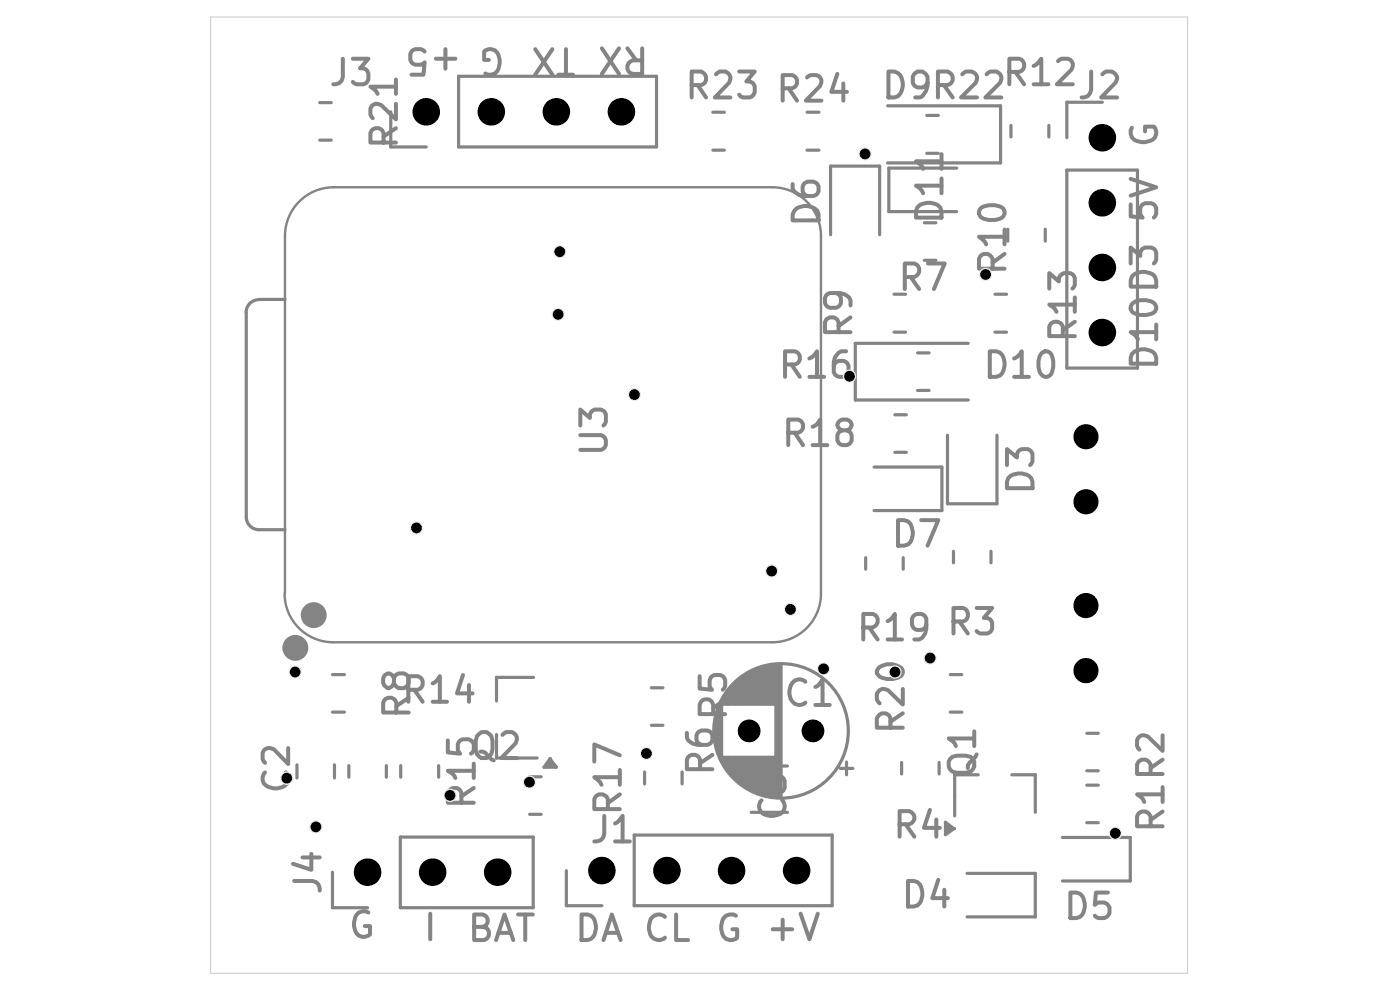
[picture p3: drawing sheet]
<svg xmlns="http://www.w3.org/2000/svg" width="297mm" height="210mm" viewBox="0 0 297 210" stroke-linecap="round" stroke-linejoin="round" font-family="sans-serif">
<path d="M44.7 3.6h207.2v202.9h-207.2z" fill="none" stroke="#d0d2cd" stroke-width=".25"/>
<g fill="none" stroke="#848484" stroke-width=".85">
<path d="M72.7 12.5v3.9a1.72 1.72 0 0 1-2 1.5M74.9 12.5h3.3l-1.8 2a1.41 1.41 0 0 1 1.8 1.1v1.3l-.6 .7-.5 .3h-1.5l-.7-.5M84 18.4h-5.4l1.2 1 .3 .5M84 16.9v3M90.1 10.9l-.8-.5h-1.2l-.8 .5-.3 .5v1.3l.6 .8 .5 .2h1.2l.8-.5-.3 2.6h-2.5M92.5 12.5h4.1M94.5 10.4v4.2M103.7 12.7h-1v-1.8a1.85 1.85 0 0 1 3.1 .8 3.6 3.6 0 0 1-.8 3.9l-.8 .2h-.7l-.5-.2M113.5 10.4l3.7 5.4M117.2 10.4l-3.7 5.4M118.5 15.8h3.1M120.1 10.4v5.4"/>
<path d="M127.7 10.3l3.6 5.4M131.3 10.3l-3.6 5.4M133.1 10.3l1.9 2.5M136.2 10.3v5.4h-2a1.47 1.47 0 0 1-1.2-1.5 1.47 1.47 0 0 1 1.2-1.4h2M146.7 18h2.1a1.5 1.5 0 0 0 1-1.4 1.5 1.5 0 0 0-1-1.4h-2.1v5.5M148 18l1.8 2.7M151.9 15.8l.8-.6h1.2a1.58 1.58 0 0 1 .8 2.3l-3.1 3.2h3.3M156.8 15.2h3.3l-1.8 2.1a1.45 1.45 0 0 1 1.8 1v1.3l-.5 .8-.5 .3h-1.5l-.5-.3-.3-.3M166 18.7h2.1a1.45 1.45 0 0 0 1-1.4 1.45 1.45 0 0 0-1-1.4h-2.1v5.4M167.3 18.7l1.8 2.6M171.2 16.4l.8-.5h1.2a1.45 1.45 0 0 1 .8 2.3l-3.1 3.1h3.3M177.6 15.7l-1.2 3.8h3.3"/>
<path d="M178.9 17.7v3.6M188.5 15.2a2.55 2.55 0 0 1 3 3.1 2.41 2.41 0 0 1-3 2.4zM196.8 17.5a1.73 1.73 0 0 1-2.7 .8l-.5-.8v-1.2l.3-.5 .8-.6a1.87 1.87 0 0 1 2.1 1.1 3.9 3.9 0 0 1-1.6 4.4h-1.1M199 18h2a1.47 1.47 0 0 0 1.2-1.4 1.47 1.47 0 0 0-1.2-1.4h-2v5.5M200.2 18l1.9 2.7M204.1 15.8l.8-.6h1.3a1.54 1.54 0 0 1 .8 2.3l-3.1 3.2h3.4M209.3 15.8l.8-.6h1.3a1.58 1.58 0 0 1 .8 2.3l-3.2 3.2h3.4M214.1 15.3h2.1a1.45 1.45 0 0 0 1.1-1.4 1.45 1.45 0 0 0-1.1-1.4h-2.1v5.4M215.4 15.3l1.9 2.6M219.3 14l.5-.3 1.1-1.2v5.4M219.3 17.9h3.1M224.5 13l.7-.5h1.4a1.45 1.45 0 0 1 .7 2.2l-3.1 3.2h3.4"/>
<path d="M231.5 15.2v3.9a1.71 1.71 0 0 1-2 1.6M233.9 15.8l.7-.6h1.3a1.76 1.76 0 0 1 1.1 1.6l-.4 .7-3 3.2h3.4M81.4 30.2v-2a1.45 1.45 0 0 0-1.4-1.1 1.45 1.45 0 0 0-1.4 1.1v2h5.4M84 22v3.3l-3.1-3a1.45 1.45 0 0 0-2.3 .7v1.3l.5 .8M84 27.2l-2.6 1.8M168.2 39a2.24 2.24 0 0 0 2.3 2.6h2.1l.8-.5 .3-.5v-1l-.6-.8-.5-.3h-1.3l-.8 .5-.2 .6v1l.2 .5 .8 .5M199.7 39.4h-5.4l.8 .5 .7 1.1M199.7 34.2h-5.4l1.3 1 .2 .6M199.7 32.7v3.1M199.7 37.9v3.1M239.9 37.9l5.4 1.8-5.4 1.8M240.1 27.1a1.91 1.91 0 0 0 1 2.8 3.6 3.6 0 0 0 3.9-.8 1.87 1.87 0 0 0-.2-2.2h-1.9v1"/>
<path d="M168.5 44.7a3.4 3.4 0 0 1 4.9 0l.3 .8v1.2h-5.5v-1.2zM191.9 58.8h2.1a1.51 1.51 0 0 0 1-1.5 1.51 1.51 0 0 0-1-1.4h-2.1v5.4M193.2 58.8l1.8 2.5M194.6 44a3.4 3.4 0 0 1 4.9 0l.2 .8v1.4h-5.4v-1.4zM196.9 55.9h3.5l-2.3 5.4M207.9 44.3a4.1 4.1 0 0 1 5 0 1.35 1.35 0 0 1-.8 2.1 4.3 4.3 0 0 1-4.2-.5l-.2-.6v-.5zM210.6 57v-2.1a1.51 1.51 0 0 0-1.5-1.1 1.51 1.51 0 0 0-1.4 1.1v2.1h5.4M213.1 50.2h-5.4l1.3 1.1 .2 .5M213.1 53.9l-2.5 1.8M213.1 48.7v3.1M239.9 43.4v2.5l2.5 .3-.5-.8v-1.3l.3-.5 .7-.5h1.4l.5 .3 .5 .7v1.3l-.5 .8M239.9 55.9v-3.4l2 1.8a1.45 1.45 0 0 1 1-1.8h1.4l.7 .5 .3 .5v1.6l-.5 .8"/>
<path d="M240.1 58.7a3.4 3.4 0 0 1 4.9 0l.3 .8v1.3h-5.4v-1.3zM166.5 77.3h2.2a1.45 1.45 0 0 0 1-1.4 1.45 1.45 0 0 0-1-1.4h-2.2v5.4M167.9 77.3l1.8 2.6M171.7 76l1.1-.7 .5-.8v5.4M171.7 79.9h3.1M177.4 62.2l.5 .2 .5 .8v1.1l-.5 .7-.5 .3h-1.4l-.7-.5-.3-.5v-1.1l.5-.8a4.4 4.4 0 0 1 4.7 .8l.2 .5v1.1M177.9 70.5v-2.2a1.5 1.5 0 0 0-1.4-1 1.5 1.5 0 0 0-1.5 1v2.2h5.4M179.5 74.5a2.21 2.21 0 0 0-2.6 2.3v2.1l.2 .5a1.8 1.8 0 0 0 2.7 0l.2-.5v-1.3l-.2-.5a1.74 1.74 0 0 0-2.7 0l-.2 .5M180.4 67.3l-2.5 1.9M210 74.5h1.3a2.43 2.43 0 0 1 1.8 3.1 2.36 2.36 0 0 1-3.1 2.3zM215.1 76l1.1-.7 .6-.8v5.4M215.1 79.9h3.2"/>
<path d="M220.9 75a1.27 1.27 0 0 1 1.3-.5 1.27 1.27 0 0 1 1 1 4.4 4.4 0 0 1-.5 4.2 1.35 1.35 0 0 1-2.1-.8 4.3 4.3 0 0 1 .3-3.9zM222.6 61.2v-3.3l2 1.8a1.58 1.58 0 0 1 1.1-1.8h1.3l.8 .5 .2 .5v1.6l-.5 .7M225.5 71.3v-2a1.51 1.51 0 0 0-1.5-1.1 1.51 1.51 0 0 0-1.4 1.1v2h5.4M228 64.6h-5.4l.8 .5 .7 1M228 68.3l-2.5 1.7M228 63.1v3M240.1 75.1a3.4 3.4 0 0 1 4.9 0l.3 .8v1.2h-5.4v-1.2zM240.1 64.5a3.8 3.8 0 0 1 4.9 0 1.27 1.27 0 0 1-.7 2.1 4.3 4.3 0 0 1-4.2-.5l-.2-.6v-.5zM245.3 70.5h-5.4l.7 .5 .8 1M245.3 68.8v3.2M123.1 92.3h4.4l.8 .5 .2 .5v1.1l-.2 .5-.8 .5h-4.4M123.1 90.3v-3.4l2 1.8a1.45 1.45 0 0 1 1.1-1.8h1.3l.8 .5 .2 .5v1.6l-.5 .8"/>
<path d="M167.2 91.8h2.1a1.45 1.45 0 0 0 1.1-1.4 1.45 1.45 0 0 0-1.1-1.4h-2.1v5.4M168.6 91.8l1.8 2.6M172.4 90.5l.6-.2 1-1.3v5.4M172.4 94.4h3.1M178.7 91.3a1.15 1.15 0 0 1-1.1-1.2 1.15 1.15 0 0 1 1.1-1.1h1a1.15 1.15 0 0 1 1 1.1 1.15 1.15 0 0 1-1 1.2h-1l-.6 .2a1.8 1.8 0 0 0 0 2.7l.6 .2h1l.5-.2a1.74 1.74 0 0 0 0-2.7l-.5-.2M213.6 98.6v-3.3l2.1 1.7a1.45 1.45 0 0 1 1.1-1.7h1.2l.8 .5 .2 .5v1.6l-.5 .7M190.5 110.3h1.3a2.21 2.21 0 0 1 1.8 2.4 2.49 2.49 0 0 1-3.1 3.1zM195.4 110.3h3.7l-2.3 5.5M213.9 101.4a3.4 3.4 0 0 1 4.9 0l.2 .8v1.4h-5.4v-1.4zM183.1 133.1h2.1a1.51 1.51 0 0 0 1-1.4 1.51 1.51 0 0 0-1-1.5h-2.1v5.4M184.4 133.1l1.8 2.5M188.3 131.8l.5-.3 1-1.3v5.4"/>
<path d="M188.3 135.6h3.1M196.5 132.5l-.2 .6-.8 .5h-1l-.5-.2-.5-.9v-1.3l.5-.7 .5-.3h1l.8 .5a4.4 4.4 0 0 1-.8 4.7l-.5 .2h-1M202.3 131.8h2a1.5 1.5 0 0 0 1.1-1.4 1.5 1.5 0 0 0-1.1-1.4h-2v5.4M203.5 131.8l1.8 2.6M207.2 129h3.3l-1.8 2.1a1.45 1.45 0 0 1 1.8 1v1.3l-.5 .7-.5 .3h-1.6l-.7-.5M186.4 141.7a3.8 3.8 0 0 1 4.9 0 1.25 1.25 0 0 1-.9 2.1 4.2 4.2 0 0 1-4-.5l-.4-.5v-.5zM188.9 154.4v-2.1a1.5 1.5 0 0 0-1.4-1 1.5 1.5 0 0 0-1.5 1v2.1h5.5M191.5 146.1v3.3l-3.1-3a1.54 1.54 0 0 0-2.4 .8v1.2l.6 .8M191.5 151.3l-2.6 1.8M206.7 156.6h-5.4l1.2 1.1 .3 .6M206.7 155.1v3.2M190.8 174.8h2.1a1.42 1.42 0 0 0 1.1-1.3 1.42 1.42 0 0 0-1.1-1.4h-2.1v5.4"/>
<path d="M192.1 174.8l1.9 2.7M197.3 171.8l-1.3 3.8h3.4M198.6 173.8v3.7M201.5 161l.5-.5 1-.2h1.8l1.1 .2a1.87 1.87 0 0 1 0 3.2l-1.1 .2h-1.8a1.82 1.82 0 0 1-1.6-.9 1.82 1.82 0 0 1 .1-2zM207.2 160l-.3 .5-1.6 1.8v.6M192.6 186.9h1.3a2.24 2.24 0 0 1 1.8 2.3 2.47 2.47 0 0 1-3.1 3.1zM199.1 186.6l-1.3 3.9h3.3M200.3 188.7v3.6"/>
</g>
<g fill="none" stroke="#848484" stroke-width=".68">
<path d="M97.3 16.2h42v15h-42zM67.8 21.8h2.5M67.8 29.7h2.5M82.9 23.7v7.5h7.5M151.2 31.8h2.5M151.2 23.8h2.5M171.2 31.8h2.5M171.2 23.8h2.5M188.3 22.4h24v12.2h-24M196.6 24.5h2.5M196.6 32.5h2.5M203 35.7h-14.4v9.2h14.4"/>
<path d="M214.5 26.6v2.5M222.5 26.6v2.5M226.3 36.1h15v42h-15zM233.9 21.7h-7.6v7.5M176.2 49.8v-14.6h10.4v14.6M196.1 47.3h2.4M196.1 55.2h2.4M213.8 48.6v2.6M221.7 48.6v2.6M52.2 66.3v43.4a2.71 2.71 0 0 0 2.8 2.7h5.5M60.5 63.5l-5.5 .1a2.75 2.75 0 0 0-2.8 2.7M189.7 62.4h2.4"/>
<path d="M189.7 70.5h2.4M194.7 74.9h2.4M205.4 72.8h-24v12h24M211.1 62.4h2.4M211.1 70.5h2.4M185.4 99.1h14.4v9.2h-14.4M189.8 88h2.5M189.8 95.9h2.5M194.7 82.8h2.4M201 92.3v14.6h10.5v-14.6M183.6 118.3v2.4M191.6 118.3v2.4"/>
<path d="M202.3 116.9v2.5M210.2 116.9v2.5M201.6 151.1h2.5M201.6 143.1h2.5M191.3 161.7v2.5M199.2 161.7v2.5M200.6 174.4l1.8 1.4-1.8 1.3zM207.5 164.4h-5v8.7M214.6 164.4h5v7.9M230.6 163.5h2.4"/>
</g>
<path d="M60.5 125.9v-75.8a10.3 10.3 0 0 1 10.3-10.4h93a10.3 10.3 0 0 1 10.4 10.4v75.8" fill="none" stroke="#848484" stroke-width=".51"/>
<g fill="#848484">
<path d="M200.6 174.4l1.8 1.4-1.8 1.3z"/>
<circle cx="202.4" cy="175.8" r=".34"/>
</g>
<g fill="none" stroke="#848484" stroke-width=".68">
<path d="M151.6 153.4v3.2M151.8 152.2v5.6M152.1 151.3v7.4M152.2 150.6v8.8M152.5 150v9.9M152.7 149.5v11M152.9 149v12M153.1 148.6v12.8M153.3 148.2v1.2M153.5 147.8v1.6M153.8 147.5v1.9M154 147.2v2.2"/>
<path d="M154.2 146.8v2.6M154.4 146.6v2.8M154.6 146.3v3.1M154.9 146.1v3.3M155 145.8v3.6M155.3 145.6v3.8M155.5 145.3v4.1M155.7 145v4.4M156 144.9v4.5M156.1 144.7v4.7M156.4 144.5v4.9M156.6 144.3v5.1"/>
<path d="M156.8 144.1v5.3M157.1 143.9v5.5M157.2 143.8v5.6M157.5 143.6v5.8M157.7 143.4v6M157.9 143.4v6M158.1 143.2v6.2M158.3 143v6.4M158.5 142.9v6.5M158.8 142.8v6.6M159 142.7v6.7M159.2 142.6v6.8"/>
<path d="M159.4 142.4v7M159.6 142.3v7.1M159.9 142.3v7.1M160 142.2v7.2M160.3 142.1v7.3M160.5 142v7.4M160.7 141.9v7.5M161 141.8v7.6M161.1 141.7v7.7M161.4 141.7v7.7M161.5 141.6v7.8M161.8 141.6v7.8"/>
<path d="M162.1 141.5v7.9M162.2 141.4v8M162.5 141.4v8M162.6 141.3v8.1M162.9 141.2v8.2M163.1 141.2v8.2M163.3 141.2v8.2M163.5 141.2v8.2M163.8 141.2v8.2M164 141.1v8.3M164.2 141.1v8.3M164.4 141.1v8.3"/>
<path d="M164.6 141.1v27.8M164.9 141v28M165 141v28M165.3 141v28M165.5 141v28M165.7 141v28M230.6 155.5h2.4M63 162.2v2.8M71 162.2v2.8M74 162.4v2.5M82 162.4v2.5M84.9 177.6h28.2v14.9h-28.2z"/>
<path d="M85 162.4v2.5M93.1 162.4v2.5M112.4 164.8h2.4M112.4 172.7h2.4M134.5 177.1h42v15h-42zM136.7 163.8v2.5M144.7 163.8v2.5M153.3 160.6v1.2M153.5 160.6v1.5M153.8 160.6v1.9M154 160.6v2.2M154.2 160.6v2.6"/>
<path d="M154.4 160.6v2.8M154.6 160.6v3.1M154.9 160.6v3.3M155 160.6v3.6M155.3 160.6v3.8M155.5 160.6v4.1M155.7 160.6v4.3M156 160.6v4.5M156.1 160.6v4.7M156.4 160.6v4.9M156.6 160.6v5.1M156.8 160.6v5.3"/>
<path d="M157.1 160.6v5.4M157.2 160.6v5.6M157.5 160.6v5.8M157.7 160.6v6M157.9 160.6v6M158.1 160.6v6.2M158.3 160.6v6.4M158.5 160.6v6.5M158.8 160.6v6.6M159 160.6v6.7M159.2 160.6v6.8M159.3 162.5h7.8"/>
<path d="M159.3 172.3h7.8M159.4 160.6v7M159.6 160.6v7.1M159.9 160.6v7.1M160 160.6v7.2M160.3 160.6v7.3M160.5 160.6v7.4M160.7 160.6v7.5M161 160.6v7.6M161.1 160.6v7.6M161.4 160.6v7.7M161.5 160.6v7.8"/>
<path d="M161.8 160.6v7.8M162.1 160.6v7.9M162.2 160.6v8M162.5 160.6v8M162.6 160.6v8.1M162.9 160.6v8.2M163.1 160.6v8.2M163.3 160.6v8.2M163.5 160.6v8.2M163.8 160.6v8.2M164 160.6v8.3M164.2 160.6v8.3"/>
<path d="M164.4 160.6v8.3M178.2 163h2.7M179.6 161.6v2.8M225.4 177.6h14.4v9.3h-14.4M230.6 166.6h2.4M230.6 174.5h2.4M70.5 185v7.5h7.5M120.1 184.7v7.4h7.6M205.2 185.3h14.4v9.2h-14.4"/>
<circle cx="165.7" cy="155" r="14.3"/>
</g>
<g fill="none" stroke="#848484" stroke-width=".85">
<path d="M61.1 158.7v3.4l-3-3.2a1.54 1.54 0 0 0-2.4 .8v1.3l.5 .8M145.7 155.5a2.11 2.11 0 0 0 2.3 2.5h2.1l.8-.5 .2-.5v-1l-.5-.8-.5-.2h-1.3l-.8 .5-.3 .5v1l.6 .7 .5 .3M170.9 144.6a1.9 1.9 0 0 0-3.2 .9 2.78 2.78 0 0 0 1.6 4l1.3-.2 .3-.3M173 145.7l.5-.2 1-1.4v5.4M173 149.5h3M246.6 156v3.3l-3.1-3.1a1.45 1.45 0 0 0-2.3 .8v1.3l.5 .7M56.2 163.8a1.89 1.89 0 0 0 .9 3.2 3.4 3.4 0 0 0 3.8-.8 1.97 1.97 0 0 0-.3-2.4M128.2 173.1v3.9a1.74 1.74 0 0 1-2.1 1.5M129 171.6v-2.1a1.51 1.51 0 0 0-1.5-1 1.51 1.51 0 0 0-1.4 1v2.1h5.4M130.5 174.7l.5-.3 1.1-1.3v5.4M130.5 178.5h3.1M131.5 164.9h-5.4l1.2 1.1 .3 .5"/>
<path d="M131.5 160.2l-5.4-2.3v3.7M131.5 168.5l-2.5 1.9M131.5 163.3v3.2M148.5 163.2v-2.1a1.45 1.45 0 0 0-1.4-1 1.45 1.45 0 0 0-1.4 1v2.1h5.4M151.1 160.1l-2.6 1.8M161 167.9v-3.3l2.1 1.8a1.45 1.45 0 0 1 1-1.8h1.3l.8 .5 .3 .5v1.5l-.5 .8M161.5 169.8a1.85 1.85 0 0 0 .8 3 3.6 3.6 0 0 0 3.9-.7 1.87 1.87 0 0 0-.2-2.3M244.1 164.2v-2.1a1.51 1.51 0 0 0-1.4-1 1.51 1.51 0 0 0-1.5 1v2.1h5.4M244.1 175.3v-2.1a1.51 1.51 0 0 0-1.4-1.1 1.51 1.51 0 0 0-1.5 1.1v2.1h5.4M246.6 168.5h-5.4l1.3 1 .2 .6M246.6 161.1l-2.5 1.8M246.6 172.1l-2.5 1.8"/>
<path d="M246.6 167v3.1M62.4 186.9h3.9a1.72 1.72 0 0 1 1.5 2M64.2 181.9h3.6M66 181.1v3.4l-3.8-1.3M78.2 193.6a1.91 1.91 0 0 0-2.8 1 3.5 3.5 0 0 0 .7 3.9 2.02 2.02 0 0 0 2.4-.3v-1.8h-1.1M91.3 193.8v5.4M100.6 196.6h1.9a1.35 1.35 0 0 0 1-1.3 1.35 1.35 0 0 0-1-1.3h-1.9v5.4h2.1a1.42 1.42 0 0 0 1.1-1.5 1.42 1.42 0 0 0-1.3-1.3M105.2 199.4l1.8-5.4 1.9 5.4M105.8 197.9h2.6M109.9 194h3.1M111.4 194v5.4M123.4 194h1.2a2.24 2.24 0 0 1 1.8 2.4 2.47 2.47 0 0 1-3 3z"/>
<path d="M128 199.4l1.8-5.4 1.9 5.4M128.5 197.9h2.6M141.1 194.5a1.93 1.93 0 0 0-3.2 .8 3.4 3.4 0 0 0 .9 3.8 1.87 1.87 0 0 0 2.3-.2M143.4 194v5.4h2.6M156.1 194.2a1.98 1.98 0 0 0-2.8 1.1 3.5 3.5 0 0 0 .7 3.8 1.97 1.97 0 0 0 2.4-.2v-1.8h-1M163.9 197.1h4.2M166 195.1v4.1M169.8 193.8l1.9 5.4 1.8-5.4M227.1 189.3h1.3a2.24 2.24 0 0 1 1.7 2.4 2.47 2.47 0 0 1-3 3zM235 189.3h-2.5l-.3 2.7 .8-.6h1.3l.5 .3 .6 .8v1.2l-.6 .8-.5 .2h-1.3l-.8-.5"/>
</g>
<path d="M60.4 125.9a10.3 10.3 0 0 0 10.3 10.3M174.2 125.9a10.3 10.3 0 0 1-10.4 10.3" fill="none" stroke="#848484" stroke-width=".51"/>
<circle cx="62.7" cy="137.4" r="1.4" fill="#848484"/>
<circle cx="62.7" cy="137.4" r="1.4" fill="none" stroke="#848484" stroke-width="2.7"/>
<circle cx="66.6" cy="130.5" r="1.4" fill="#848484"/>
<circle cx="66.6" cy="130.5" r="1.4" fill="none" stroke="#848484" stroke-width="2.7"/>
<g fill="none" stroke="#848484" stroke-width=".85">
<path d="M83.6 143.9l.2-.5 .8-.6h1.1l.7 .6 .3 .5a1.73 1.73 0 0 1-1 2.1h-1.1a1.73 1.73 0 0 1-1-2.1 1.15 1.15 0 0 0-1.2-1.1 1.15 1.15 0 0 0-1.1 1.1 1.73 1.73 0 0 0 1 2.1 1.57 1.57 0 0 0 1.3-1.1M84.1 151.1v-2.1a1.45 1.45 0 0 0-1.4-1 1.45 1.45 0 0 0-1.4 1v2.1h5.4M86.6 146.3h2.1a1.5 1.5 0 0 0 1-1.4 1.5 1.5 0 0 0-1-1.5h-2.1v5.5M86.7 148l-2.6 1.8M87.9 146.3l1.8 2.6M91.8 145l1-.8 .5-.8v5.5M91.8 148.9h3M95 157.1v2.5l2.6 .3-.5-.8v-1.3l.3-.5 .7-.5h1.3l.5 .3 .4 .2 .2 .5v1.3l-.2 .5-.4 .3M98.2 143.2l-1.3 3.9h3.4M99.5 145.3v3.6M101.2 156.1l1-.8a1.9 1.9 0 0 1 2.3 1.9v1.7a1.8 1.8 0 0 1-2.3 1.9l-.5-.3-.5-.6-.3-1v-1.7zM101.9 159.4h.6l.5 .3 1.2 1.3 .5 .3"/>
<path d="M106.6 155.9l.8-.6h1.2a1.58 1.58 0 0 1 .8 2.4l-3.1 3.1h3.3M97.9 170.3v-2.1a1.5 1.5 0 0 0-1.5-1.1 1.5 1.5 0 0 0-1.4 1.1v2.1h5.5M100.5 163.5h-5.5l.8 .5 .8 1M100.5 167.1l-2.6 1.8M100.5 162v3"/>
</g>
<path d="M70.5 143.1h2.6M70.5 151.1h2.6M105.3 143.7v5M105.3 155.8v5h8.7M116.7 161l1.3 1.7h-2.6z" fill="none" stroke="#848484" stroke-width=".68"/>
<g fill="#848484">
<path d="M116.7 161l1.3 1.7h-2.6z"/>
<circle cx="116.7" cy="161" r=".34"/>
</g>
<path d="M70.8 136.2h93" fill="none" stroke="#848484" stroke-width=".51"/>
<path d="M105.3 143.7h7.9M138.2 145.9h2.4M138.2 153.9h2.4" fill="none" stroke="#848484" stroke-width=".68"/>
<path d="M148.4 143.4v2.7l2.7 .2-.6-.7v-1.3l.3-.6 .8-.5h1.2l.5 .2 .5 .9v1.3l-.5 .7M151.3 151.5v-2.1a1.47 1.47 0 0 0-1.4-1.1 1.47 1.47 0 0 0-1.5 1.1v2.1h5.4M153.8 148.3l-2.5 1.9" fill="none" stroke="#848484" stroke-width=".85"/>
<g fill="#000">
<circle cx="90.4" cy="23.7" r="2.92"/>
<circle cx="90.4" cy="23.7" r="2.75"/>
<circle cx="104.2" cy="23.7" r="2.92"/>
<circle cx="104.2" cy="23.7" r="2.75"/>
<circle cx="118" cy="23.7" r="2.92"/>
<circle cx="118" cy="23.7" r="2.75"/>
<circle cx="131.8" cy="23.7" r="2.92"/>
<circle cx="131.8" cy="23.7" r="2.75"/>
<circle cx="233.9" cy="29.2" r="2.92"/>
<circle cx="233.9" cy="29.2" r="2.75"/>
<circle cx="233.9" cy="56.7" r="2.92"/>
<circle cx="233.9" cy="43" r="2.92"/>
<circle cx="233.9" cy="43" r="2.75"/>
<circle cx="233.9" cy="56.7" r="2.75"/>
<circle cx="233.9" cy="70.5" r="2.92"/>
<circle cx="233.9" cy="70.5" r="2.75"/>
<circle cx="230.4" cy="92.6" r="2.67"/>
<circle cx="230.4" cy="92.6" r="2.5"/>
<circle cx="230.4" cy="106.4" r="2.67"/>
<circle cx="230.4" cy="106.4" r="2.5"/>
<circle cx="230.4" cy="128.5" r="2.67"/>
<circle cx="230.4" cy="128.5" r="2.5"/>
<circle cx="158.9" cy="155" r="2.24"/>
<circle cx="158.9" cy="155" r="2.41"/>
<circle cx="172.5" cy="155" r="2.24"/>
<circle cx="172.5" cy="155" r="2.41"/>
<circle cx="230.4" cy="142.3" r="2.67"/>
<circle cx="230.4" cy="142.3" r="2.5"/>
<circle cx="78" cy="185" r="2.92"/>
<circle cx="78" cy="185" r="2.75"/>
<circle cx="91.8" cy="185" r="2.92"/>
<circle cx="91.8" cy="185" r="2.75"/>
<circle cx="105.6" cy="185" r="2.92"/>
<circle cx="105.6" cy="185" r="2.75"/>
<circle cx="127.7" cy="184.7" r="2.92"/>
<circle cx="127.7" cy="184.7" r="2.75"/>
<circle cx="141.5" cy="184.7" r="2.92"/>
<circle cx="141.5" cy="184.7" r="2.75"/>
<circle cx="155.2" cy="184.7" r="2.92"/>
<circle cx="155.2" cy="184.7" r="2.75"/>
<circle cx="169" cy="184.7" r="2.92"/>
<circle cx="169" cy="184.7" r="2.75"/>
</g>
<circle cx="209.1" cy="58.2" r="1.31" fill="#ececec"/>
<circle cx="209.1" cy="58.2" r="1.31" fill="none" stroke="#ececec" stroke-width=".21"/>
<circle cx="134.6" cy="83.7" r="1.31" fill="#ececec"/>
<circle cx="134.6" cy="83.7" r="1.31" fill="none" stroke="#ececec" stroke-width=".21"/>
<circle cx="118.4" cy="66.7" r="1.31" fill="#ececec"/>
<circle cx="118.4" cy="66.7" r="1.31" fill="none" stroke="#ececec" stroke-width=".21"/>
<circle cx="183.5" cy="32.7" r="1.31" fill="#ececec"/>
<circle cx="183.5" cy="32.7" r="1.31" fill="none" stroke="#ececec" stroke-width=".21"/>
<circle cx="118.7" cy="53.4" r="1.31" fill="#ececec"/>
<circle cx="118.7" cy="53.4" r="1.31" fill="none" stroke="#ececec" stroke-width=".21"/>
<circle cx="180.2" cy="79.8" r="1.31" fill="#ececec"/>
<circle cx="180.2" cy="79.8" r="1.31" fill="none" stroke="#ececec" stroke-width=".21"/>
<circle cx="62.6" cy="142.5" r="1.31" fill="#ececec"/>
<circle cx="62.6" cy="142.5" r="1.31" fill="none" stroke="#ececec" stroke-width=".21"/>
<circle cx="60.8" cy="165.1" r="1.31" fill="#ececec"/>
<circle cx="60.8" cy="165.1" r="1.31" fill="none" stroke="#ececec" stroke-width=".21"/>
<circle cx="112.3" cy="165.9" r="1.31" fill="#ececec"/>
<circle cx="112.3" cy="165.9" r="1.31" fill="none" stroke="#ececec" stroke-width=".21"/>
<circle cx="95.5" cy="168.7" r="1.31" fill="#ececec"/>
<circle cx="95.5" cy="168.7" r="1.31" fill="none" stroke="#ececec" stroke-width=".21"/>
<circle cx="88.4" cy="112" r="1.31" fill="#ececec"/>
<circle cx="88.4" cy="112" r="1.31" fill="none" stroke="#ececec" stroke-width=".21"/>
<circle cx="67" cy="175.4" r="1.31" fill="#ececec"/>
<circle cx="67" cy="175.4" r="1.31" fill="none" stroke="#ececec" stroke-width=".21"/>
<circle cx="137.1" cy="159.8" r="1.31" fill="#ececec"/>
<circle cx="137.1" cy="159.8" r="1.31" fill="none" stroke="#ececec" stroke-width=".21"/>
<circle cx="167.7" cy="129.3" r="1.31" fill="#ececec"/>
<circle cx="167.7" cy="129.3" r="1.31" fill="none" stroke="#ececec" stroke-width=".21"/>
<circle cx="189.9" cy="142.5" r="1.31" fill="#ececec"/>
<circle cx="189.9" cy="142.5" r="1.31" fill="none" stroke="#ececec" stroke-width=".21"/>
<circle cx="174.7" cy="141.9" r="1.31" fill="#ececec"/>
<circle cx="174.7" cy="141.9" r="1.31" fill="none" stroke="#ececec" stroke-width=".21"/>
<circle cx="197.3" cy="139.6" r="1.31" fill="#ececec"/>
<circle cx="197.3" cy="139.6" r="1.31" fill="none" stroke="#ececec" stroke-width=".21"/>
<circle cx="236.6" cy="176.8" r="1.31" fill="#ececec"/>
<circle cx="236.6" cy="176.8" r="1.31" fill="none" stroke="#ececec" stroke-width=".21"/>
<circle cx="163.7" cy="121.1" r="1.31" fill="#ececec"/>
<circle cx="163.7" cy="121.1" r="1.31" fill="none" stroke="#ececec" stroke-width=".21"/>
<g fill="#000">
<circle cx="183.5" cy="32.7" r="1.14"/>
<circle cx="118.7" cy="53.4" r="1.14"/>
<circle cx="209.1" cy="58.2" r="1.14"/>
<circle cx="118.4" cy="66.7" r="1.14"/>
<circle cx="180.2" cy="79.8" r="1.14"/>
<circle cx="134.6" cy="83.7" r="1.14"/>
<circle cx="88.4" cy="112" r="1.14"/>
<circle cx="163.7" cy="121.1" r="1.14"/>
<circle cx="167.7" cy="129.3" r="1.14"/>
<circle cx="197.3" cy="139.6" r="1.14"/>
<circle cx="62.6" cy="142.5" r="1.14"/>
<circle cx="137.1" cy="159.8" r="1.14"/>
<circle cx="174.7" cy="141.9" r="1.14"/>
<circle cx="189.9" cy="142.5" r="1.14"/>
<circle cx="60.8" cy="165.1" r="1.14"/>
<circle cx="67" cy="175.4" r="1.14"/>
<circle cx="95.5" cy="168.7" r="1.14"/>
<circle cx="112.3" cy="165.9" r="1.14"/>
<circle cx="236.6" cy="176.8" r="1.14"/>
</g>
</svg>
